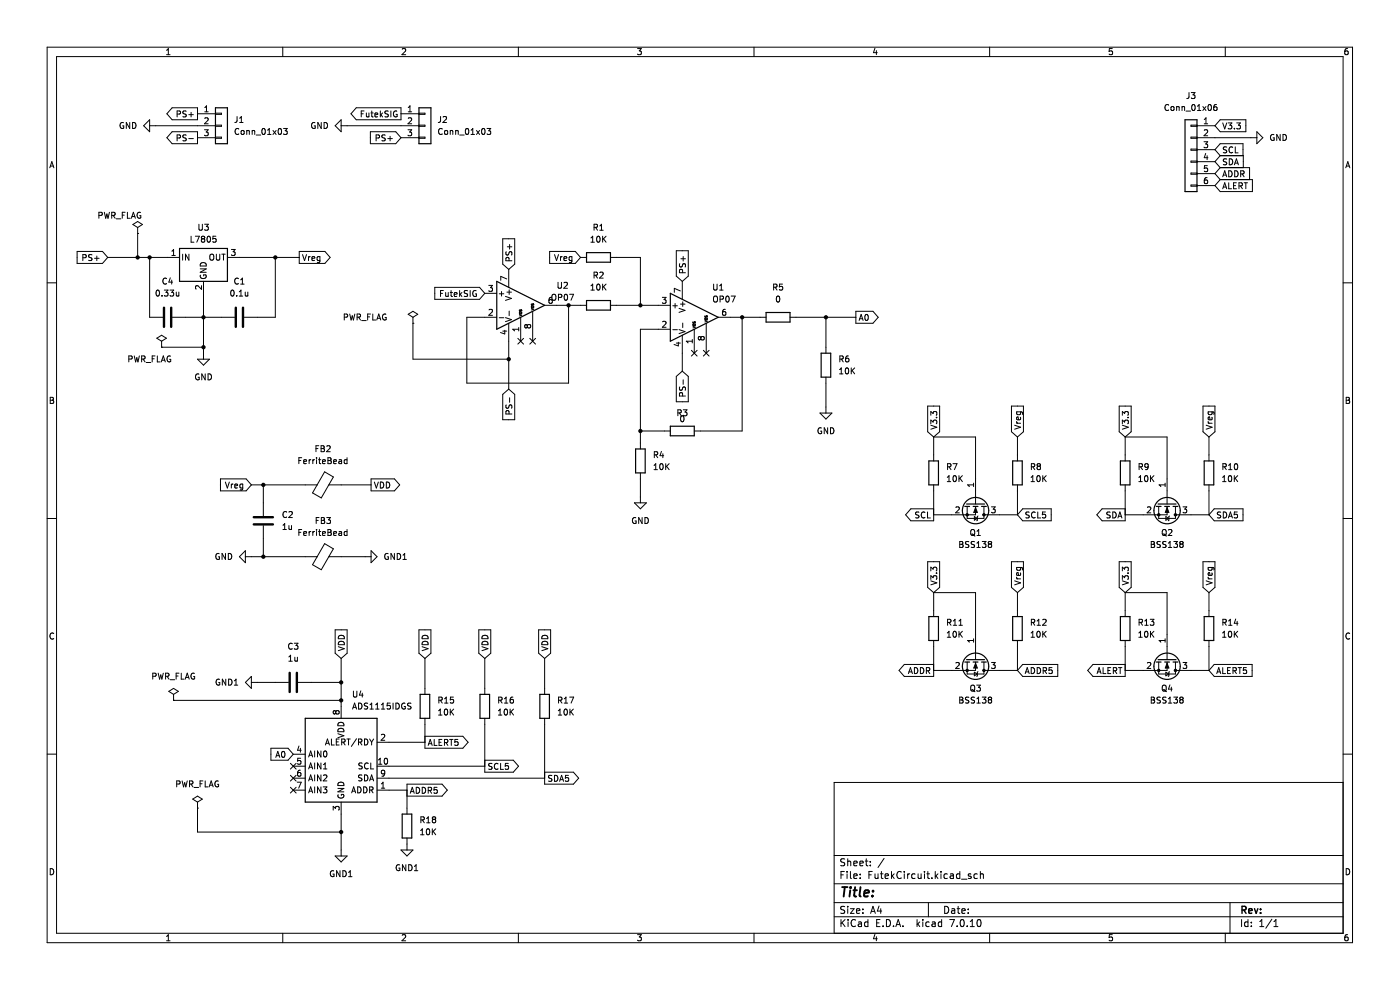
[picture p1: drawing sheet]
<svg xmlns="http://www.w3.org/2000/svg" width="297mm" height="210mm" viewBox="0 0 297 210" stroke-linecap="round" stroke-linejoin="round" font-family="sans-serif">
<g fill="none" stroke="#000" stroke-width=".21">
<path d="M10 10h276.9v190h-276.9zM12 12h272.9v186h-272.9zM35.3 11.6h.8M35.3 10.7l.4-.4v1.3M60 10v2M85.3 10.4l.5-.1 .3 .4-.8 .9h.8M110 10v2M135.2 10.3h.9l-.5 .5 .4 .1v.6l-.2 .1-.6-.1M160 10v2M185.6 10.2l-.3 1h.8M185.9 10.7v.9M209.9 10v2"/>
<path d="M236 10.3h-.7v.6h.6l.1 .6-.2 .1-.5-.1M252.2 19.6v1.1l-.4 .2M252.7 19.6h.8l-.4 .5 .4 .1v.6l-.2 .1-.6-.1M259.9 10v2M285.9 10.3l-.4 .1-.2 .2v.8l.2 .2 .5-.1-.1-.6-.4-.1-.2 .2M10.6 35.6l.4-1.3 .4 1.3M10.7 35.2h.6M26.2 26a.58 .58 0 0 0-.7 .6 .58 .58 0 0 0 .7 .5v-.4h-.2M27.5 26v1.3l-.7-1.3v1.3M28.1 26a.64 .64 0 0 1 .8 .6 .64 .64 0 0 1-.8 .7zM31.7 25.4v2.5l-1.2-1.2zM31.7 26.7h14"/>
<path d="M36.5 22.9h5.4v2.5h-5.4l-1.1-1.3zM36.5 27.9h5.4v2.6h-5.4l-1.1-1.3zM37.6 24.2l.6-.1v-.4l-.6-.2v1.3M37.6 29.3l.6-.1v-.5l-.6-.1v1.3M39.5 28.7h-.7v.4l.6 .2 .1 .3-.2 .3-.5-.1M39.5 23.6l-.7 .1v.3l.6 .3 .1 .3-.2 .2-.5-.1M40.1 29.4h.9M40.1 24.3h.9M40.5 23.8v1M41.9 29.2h3.8M41.9 24.1h3.8M43.4 27.5h.8l-.5 .5 .4 .1v.6l-.2 .1-.5-.1"/>
<path d="M43.4 23.7h.8M43.4 22.8l.4-.4v1.3M43.4 25.1l.5-.1 .3 .3-.8 1h.8M45.7 24h1.3v.3h-1.3zM45.7 26.5h1.3v.3h-1.3zM45.7 29.1h1.3v.2h-1.3zM50.3 24.7l-.1 1.1-.4 .2M50.7 27.4a.56 .56 0 0 0-.8 .5 .56 .56 0 0 0 .8 .5M50.8 26h.8M50.8 25.1l.4-.4v1.3M51.2 27.8l.2-.1 .3 .1v.7l-.5-.1zM52.3 27.8l.5-.1 .1 .8"/>
<path d="M52.3 27.7v.8M53.5 27.8l.5-.1v.8M53.5 27.7v.8M54.3 28.6h1M55.7 27.3h.2a.68 .68 0 0 1 .4 .6 .68 .68 0 0 1-.4 .6 .84 .84 0 0 1-.2-1.2zM56.8 28.5h.7M56.8 27.6l.3-.3v1.2M57.9 27.7l.7 .8M58.6 27.7l-.7 .8M59.2 27.3h.1a.68 .68 0 0 1 .4 .6 .68 .68 0 0 1-.4 .6 .84 .84 0 0 1-.1-1.2zM60.1 27.3h.8l-.4 .4 .4 .2v.5l-.2 .1-.6-.1M66.8 26a.58 .58 0 0 0-.7 .6 .58 .58 0 0 0 .8 .5v-.4h-.3"/>
<path d="M68.1 26v1.3l-.7-1.3v1.3M68.8 26a.64 .64 0 0 1 .7 .6 .64 .64 0 0 1-.7 .7zM72.4 25.4v2.5l-1.3-1.2zM72.4 26.7h16.5M75.6 22.9h9.5v2.5h-9.5l-1.1-1.3zM76.6 24.1h.5M77.2 23.5h-.6v1.3M77.7 24l.1 .7h.5M78.3 24v.8M78.6 27.9h5.4l1.1 1.3-1.1 1.3h-5.4zM78.7 24h.5M78.9 23.5v1.1l.3 .2"/>
<path d="M79.5 24.4l.6-.1v-.3h-.4l-.2 .1 .1 .6h.5M79.8 29.3l.6-.1 .1-.5-.7-.1v1.3M80.7 23.5v1.3M80.8 24.3l.4 .5M81.2 24l-.5 .4M81.7 28.7h-.6v.4l.5 .2 .1 .3-.2 .3-.5-.1M82.3 29.4h.9M82.4 23.6l-.7 .1v.3l.6 .3 .1 .3-.3 .2-.4-.1M82.8 28.9v1M82.9 23.5v1.3M84.2 23.6a.58 .58 0 0 0-.7 .6 .58 .58 0 0 0 .7 .5v-.4h-.2M85.1 29.2h3.8"/>
<path d="M85.1 24.1h3.8M86.5 27.5h.8l-.4 .5 .4 .1v.6l-.2 .1-.6-.1M86.6 23.7h.7M86.6 25.1l.5-.1 .2 .3-.8 1h.8M86.6 22.8l.4-.4v1.3M88.9 24h1.2v.3h-1.2zM88.9 26.5h1.2v.3h-1.2zM88.9 29.1h1.2v.2h-1.2zM93.5 24.7l-.1 1.1-.4 .2M93.8 27.4a.56 .56 0 0 0-.8 .5 .56 .56 0 0 0 .8 .5M94 24.8l.5-.1 .2 .4-.8 .9h.8M94.4 27.8l.2-.1 .3 .1v.7l-.5-.1z"/>
<path d="M95.5 27.8l.5-.1 .1 .8M95.5 27.7v.8M96.7 27.8l.5-.1v.8M96.7 27.7v.8M97.5 28.6h1M98.9 27.3h.1a.68 .68 0 0 1 .5 .6 .68 .68 0 0 1-.5 .6 .84 .84 0 0 1-.1-1.2zM99.9 27.6l.4-.3v1.2M99.9 28.5h.8M101.1 27.7l.6 .8M101.7 27.7l-.6 .8M102.3 27.4l.2-.1a.68 .68 0 0 1 .4 .6 .68 .68 0 0 1-.4 .6l-.3-.5zM103.3 27.3h.8l-.4 .4 .3 .2v.5l-.1 .1-.6-.1"/>
<path d="M247.9 22.3a.56 .56 0 0 0-.8 .5 .56 .56 0 0 0 .8 .5M248.5 22.7l.1-.1 .4 .1-.1 .7-.4-.1zM249.6 22.7h.5l.1 .7M249.6 22.6v.8M250.8 22.7h.4l.1 .7M250.8 22.6v.8M251.6 23.6h1M252.7 26.5h1.2v.3h-1.2zM252.7 29.1h1.2v.2h-1.2zM252.7 31.6h1.2v.3h-1.2zM252.7 34.2h1.2v.2h-1.2zM252.7 36.7h1.2v.3h-1.2z"/>
<path d="M252.7 39.2h1.2v.3h-1.2zM253 22.2h.1a.68 .68 0 0 1 .5 .6 .68 .68 0 0 1-.5 .6 .84 .84 0 0 1-.1-1.2zM253.9 26.7h3.8M253.9 29.2h12.7M253.9 39.4h3.8M253.9 31.8h3.8M253.9 34.3h3.8M253.9 36.8h3.8M254 23.4h.8M254 22.5l.4-.3v1.2M255.2 22.6l.6 .8M255.4 30.1h.8l-.4 .4 .3 .2v.5l-.1 .1-.6-.1"/>
<path d="M255.5 25.3l.3-.3v1.3M255.5 26.3h.7M255.5 27.6l.5-.1 .2 .4-.8 .9h.8M255.8 32.5l-.3 1h.8M255.8 22.6l-.6 .8M256.1 37.7h-.4l-.2 .3v.7l.2 .3 .4-.2v-.6h-.4l-.2 .2M256.1 33v.9M256.1 35.1h-.6v.6h.6v.6l-.1 .1-.5-.1M256.4 22.3l.2-.1a.68 .68 0 0 1 .4 .6 .68 .68 0 0 1-.4 .6l-.3-.4zM257.7 31.8l1.2-1.3h4.8v2.5M257.7 34.3l1.2 1.3M257.7 31.8l1.2 1.2"/>
<path d="M257.7 36.8l1.2 1.3M258.1 22.2h-.4l-.2 .3v.7l.2 .2 .4-.1v-.6h-.4l-.2 .2M258.9 25.4h5.4v2.5h-5.4l-1.2-1.2zM258.9 38.1h6.8v2.5h-6.8l-1.2-1.2M258.9 38.1l-1.2 1.3M258.9 35.6h6.2v2.5M258.9 33h4.9v2.6M258.9 33l-1.2 1.3M258.9 35.6l-1.2 1.2M259.4 26.1l.4 1.2 .4-1.2M259.4 37.5l.4-1.3 .4 1.3M259.5 39.7h.6"/>
<path d="M259.5 37.1h.6M260.2 33.8h-.6v.4l.5 .2 .1 .3-.2 .3-.5-.1M260.2 31.2l-.6 .1v.3l.5 .3 .1 .3-.2 .2h-.5M260.5 26.1h.8l-.4 .5 .4 .1v.5l-.2 .1-.6-.1M260.7 38.8v1.2h.6M260.7 36.2a.64 .64 0 0 1 .7 .7 .64 .64 0 0 1-.7 .6zM260.8 33.7a.64 .64 0 0 1 .7 .6 .64 .64 0 0 1-.7 .7zM261.5 31.3a.56 .56 0 0 0-.8 .5 .56 .56 0 0 0 .8 .5M261.7 39.4h.4M261.9 27.2v.1M261.9 35l.4-1.3 .4 1.3M261.9 36.2a.64 .64 0 0 1 .8 .7 .64 .64 0 0 1-.8 .6z"/>
<path d="M262 34.6h.6M262.1 31.2v1.2h.6M262.3 38.8h-.6v1.2h.6M262.4 26.1h.7l-.4 .5 .4 .1v.5l-.2 .1-.5-.1M262.8 39.4h.6l.1-.5-.7-.1v1.2M263.1 39.4l.5 .6M263.2 36.9l.6-.1 .1-.4-.7-.2v1.3M263.5 36.9l.4 .6M263.9 38.8h.8M264.3 38.8v1.2M266.6 27.9l1.3 1.3-1.3 1.3zM270.2 28.6a.58 .58 0 0 0-.7 .6 .58 .58 0 0 0 .8 .5v-.5h-.2"/>
<path d="M271.6 28.5v1.3l-.7-1.3v1.3M272.2 28.5a.64 .64 0 0 1 .7 .7 .64 .64 0 0 1-.7 .6zM285.5 35.6l.4-1.3 .5 1.3M285.6 35.2h.6M10 60h2M16.4 53.3h5.3l1.2 1.3-1.2 1.3h-5.3zM17.6 54.7l.6-.1v-.5l-.6-.1v1.3M19.5 54.1h-.7v.4l.6 .2 .1 .3-.2 .3-.5-.1M20.1 54.8h.9M20.5 54.3v1M21 45.7l.6-.1v-.5l-.6-.1v1.3M22.1 45l.3 1.3 .3-.9 .2 .9 .3-1.3"/>
<path d="M22.9 54.6h15.2M23.7 45.7l.6-.1 .1-.5-.7-.1v1.3M24 45.7l.4 .6M24.7 46.4h.9M25.9 45.6h.5M26.5 45h-.6v1.3M27 45v1.3h.6M27.9 46.3l.4-1.3 .4 1.3M28 45.9h.6M28.2 47.6l1-.6 1 .6-1 .7zM29.2 49.5h.1M29.2 48.3v6.3"/>
<path d="M29.8 45.1a.58 .58 0 0 0-.7 .6 .58 .58 0 0 0 .8 .5v-.4h-.3M31.7 54.6v12.7h2.8M35.3 59.1a.56 .56 0 0 0-.8 .5 .56 .56 0 0 0 .8 .5M36.1 58.9l-.3 .9h.8M36.4 59.4v.9M36.5 53.3l.3-.4v1.3M36.5 54.2h.7M38.7 53.9v1.3M40.1 53.9v1.3l-.7-1.3v1.3M40.5 50.1v1.3h.6M41.4 50.1h.9l-.6 1.3M42.2 47.6v1l.2 .2h.4l.1-.2v-1"/>
<path d="M42.5 57h1.2l-1.2 .8h1.2M42.5 55.9a.68 .68 0 0 1 .8-.2 .68 .68 0 0 1 .4 .7h-1.2zM42.5 58.4a.58 .58 0 0 0 .6 .7 .58 .58 0 0 0 .5-.8h-.4v.2M43 50.7h.2M43 50.7l-.3 .2 .1 .4 .2 .1 .3-.1 .1-.2v-.2l-.2-.2M43 50.7l-.3-.3 .3-.3h.2l.2 .2-.2 .4M43.2 59.7v16.5M43.4 47.6h.8l-.4 .5 .3 .1v.5l-.1 .1-.6-.1M44 50.2l.2-.1a.68 .68 0 0 1 .5 .6 .68 .68 0 0 1-.5 .7l-.3-.5zM44.7 54l.1-.1a.43 .43 0 0 1 .6 .4v.5a.42 .42 0 0 1-.5 .4 .42 .42 0 0 1-.4-.4zM45.8 50.1h-.6l-.1 .6h.6l.1 .6-.2 .1-.5-.1M45.9 53.9v1l.2 .3 .4-.1 .1-.2v-1"/>
<path d="M47 53.9h.8M47.4 53.9v1.3M48.2 54.6h15.3M49.1 52.9h.8l-.4 .5 .3 .1v.6l-.2 .1-.5-.1M50.6 59.1a.56 .56 0 0 0-.8 .5 .56 .56 0 0 0 .8 .5M51.1 59.4l.3-.4v1.3M58.4 54.6v12.7h-6.6M63.5 53.3h5.4l1.1 1.3-1.1 1.3h-5.4zM64.2 54l.4 1.3 .4-1.3M65.5 54.4v.9M65.8 54.4l-.3 .3M66.2 54.9l.6-.2-.1-.2-.3-.1-.2 .2v.6h.5"/>
<path d="M67.9 54.5l-.4-.1-.2 .3 .1 .5h.5M67.9 54.4v1.1l-.3 .2-.3-.1M106.7 50.6h2.5v5.4l-1.3 1.1-1.2-1.1zM107.4 53.4v.6h.4l.2-.5 .4-.1 .2 .2-.1 .5M107.5 59.2l-1.3-.6v.9M107.6 52.4h1M107.9 57.1v3.9M108 55.3l-.1-.6-.5-.1-.1 .7h1.3M108.1 51.9v.9M116.6 53.3h5.4l1.2 1.3-1.2 1.3h-5.4zM117.6 54l.5 1.3 .4-1.3M118.4 59.9v1l.2 .3 .4-.1 .1-.2v-1"/>
<path d="M118.9 54.4v.9M119.3 54.4l-.4 .3M119.6 54.9l.6-.2v-.2l-.4-.1-.2 .2 .1 .6h.5M121.3 54.5l-.3-.1-.3 .3 .1 .5h.5M121.3 54.4v1.1l-.2 .2-.3-.1M123.2 54.6h1.2M125.4 51.4h.7M125.4 50.5l.3-.4v1.3M126 58.4l.6-.1 .1-.5-.7-.1v1.3M126 48.2h.6l.1-.5-.7-.1v1.2M126.3 48.2l.5 .6M126.3 58.4l.5 .6"/>
<path d="M126.7 50.2l.2-.1a.68 .68 0 0 1 .4 .6 .68 .68 0 0 1-.4 .7l-.3-.5zM127.2 48.8h.8M127.2 47.9l.4-.3v1.2M127.2 57.8l.5-.1 .3 .4-.8 .9h.8M127.8 50.1v1.3M128 50.7l.6 .7M128.6 50.1l-.8 .7M129.5 54.6h6.4v10.2M143.5 53.2h2.5v5.4l-1.3 1.1-1.2-1.1zM144.2 55.9l.1 .7h.3l.3-.6 .3-.1 .2 .3v.4M144.4 54.9h1M144.7 59.7v3.8"/>
<path d="M144.8 57.9l-.1-.7h-.4l-.2 .7h1.3M144.9 54.4v1M259.4 40l.4-1.2 .4 1.2M284.9 60h2M27.3 76.2l.6-.1 .1-.5-.7-.1v1.3M28.5 75.5l.3 1.3 .2-.9 .3 .9 .3-1.3M30 76.2l.7-.1v-.5l-.7-.1v1.3M30.4 76.2l.4 .6M31 76.9h1M32.3 76.1h.4M32.9 75.5h-.6v1.3M33.2 61.7l.2-.2a.68 .68 0 0 1 .4 .7 .68 .68 0 0 1-.4 .6l-.3-.5z"/>
<path d="M33.3 71.7l1-.6 1 .6-1 .7zM33.4 75.5v1.3h.6M34.2 76.8l.4-1.3 .5 1.3M34.3 73.7h.1M34.3 73.7h8.9M34.3 72.4v1.3M34.3 76.4h.6M34.4 62.7v.1M34.9 61.5h.7l-.4 .5 .4 .1v.6l-.2 .1-.5-.1M36.1 61.5h.8l-.5 .5 .4 .1v.6l-.2 .1-.5-.1M36.2 75.6a.58 .58 0 0 0-.8 .5 .58 .58 0 0 0 .8 .5v-.4h-.2M36.6 67.3h13.2"/>
<path d="M37.4 62l.1 .7h.4M37.9 62v.8M41.9 76.2h2.5l-1.2 1.3zM42.2 79.4a.58 .58 0 0 0-.7 .6 .58 .58 0 0 0 .8 .5v-.5h-.3M42.8 60.6v.8l-1-.8-.3 .2 .1 .5M43.5 79.3v1.3l-.7-1.3v1.3M44.1 79.3a.64 .64 0 0 1 .8 .6 .64 .64 0 0 1-.8 .7zM49.1 61.7l.1-.2a.68 .68 0 0 1 .5 .7 .68 .68 0 0 1-.5 .6l-.3-.5zM50.2 62.7v.1M50.8 62.8h.7M50.8 61.9l.3-.4v1.3M51.1 60.3h.7"/>
<path d="M52 62l.1 .7h.5M52.6 62v.8M73 67.3l.6-.1 .1-.5-.7-.1v1.3M74.2 66.6l.3 1.3 .2-.9 .3 .9 .3-1.3M75.8 67.3l.6-.1v-.5l-.6-.1v1.3M76.1 67.3l.4 .6M76.7 68h1M78 67.2h.4M78.6 66.6h-.6v1.3M79.1 66.6v1.3h.6M79.9 67.9l.5-1.3 .4 1.3M80 67.5h.7"/>
<path d="M81.9 66.7a.58 .58 0 0 0-.8 .6 .58 .58 0 0 0 .8 .5v-.5h-.2M86.6 66.7l1-.7 1 .7-1 .6zM87.6 68.6h.1M87.6 67.3v8.9h20.3M92.2 61h9.5l1.1 1.2-1.1 1.3h-9.5zM93.5 62.2h.4M94.1 61.6h-.6v1.3M94.5 62l.1 .8h.5M95.1 62v.9M95.5 62h.5M95.7 61.6v1.1l.3 .2M96.4 62.5l.6-.1-.1-.3-.4-.1-.1 .2v.6h.5"/>
<path d="M97.5 61.6v1.3M97.6 62.4l.4 .5M98 62l-.5 .5M99.2 61.7h-.7v.4l.6 .3 .1 .3-.2 .2-.5-.1M99.7 61.6v1.3M101 61.7a.58 .58 0 0 0-.7 .6 .58 .58 0 0 0 .8 .5v-.4h-.3M102.8 62.2h2.6M103.7 60.5h.8l-.4 .5 .3 .1v.6l-.2 .1-.5-.1M103.8 65.7l.4-.1 .3 .4-.8 .9h.8M105.9 67.4h1M105.9 62.3h1M106.4 61.8v1"/>
<path d="M106.7 70.2h.8M107.1 70.1v.7l-.9-.3M107.2 67.4l1.3 .4-1.3 .4M107.2 62.9l1.3 .4-1.3 .4M107.5 62h1M107.9 68.6v13.9M108 61.5v1M108 66v1M109.9 71.8l1.2 1.2M110 69.8h-1.2l.3 .4M110 69.5v.7M110.2 66.7l.5 .2-.5 .1"/>
<path d="M110.2 65.7v.3M110.2 66.3l.4-.1 .1 .2-.4 .1zM110.2 66h.1M110.5 67.3v5.1M110.5 65.8l-.3 .2M110.5 65.7l.2 .1v.2M110.5 65.7v.1M111.1 71.8l-1.2 1.2M111.9 69.1l.2-.3h.2l.3 .3-.1 .3-.2 .2-.3-.1-.1-.2M111.9 69.1l-.3-.3-.3 .3v.2l.3 .3 .3-.3M111.9 69.1v.2M112.4 71.8l1.2 1.2"/>
<path d="M112.7 65.4l.5 .2-.5 .2M112.7 65h.5v.2h-.4zM112.7 64.5v.2M112.7 64.7h.1M112.8 64.7h.1M112.9 64.7h.1M113 66v6.4M113 64.5l-.1 .2M113 64.5h.2M113 64.5h.1M113.2 64.5h.1M113.2 64.5v.2"/>
<path d="M113.6 71.8l-1.2 1.2M115.5 64.8h8.9M117.1 63.1h-.4l-.2 .3-.1 .7 .3 .2 .4-.1v-.6h-.4l-.3 .2M117.1 62.6l.3-.2a.43 .43 0 0 1 .5 .4v.5a.42 .42 0 0 1-.4 .4 .42 .42 0 0 1-.4-.4zM118.5 63.1l.6-.1v-.5l-.6-.1v1.3M119.7 60l.4-.1 .3 .3-.8 1h.8M119.9 62.5l.1-.1a.68 .68 0 0 1 .4 .7 .68 .68 0 0 1-.4 .6 .84 .84 0 0 1-.1-1.2zM120.6 64.8v16.5h-21.6v-14h6.4M120.8 62.4h.9l-.6 1.3M125.4 61.5h.7M125.4 60.6l.3-.3v1.2M126.7 60.4l.2-.1a.68 .68 0 0 1 .4 .6 .68 .68 0 0 1-.4 .6l-.3-.4z"/>
<path d="M127.8 60.3v1.2M128 60.8l.6 .7M128.6 60.3l-.8 .7M129.5 64.8h12.7M140.5 63.1h.8l-.4 .5 .3 .1v.5l-.1 .1-.6-.1M140.6 68.3l.5-.1 .2 .3-.8 .9h.8M142.2 69.8h-6.3v25.4M142.7 69.9h1M142.7 64.9h1M143.2 64.4v.9M143.5 79.8l1.2-1.1 1.3 1.1v5.4h-2.5zM143.5 72.8h.8"/>
<path d="M143.9 72.6v.8l-.9-.3M144.1 69.9l1.2 .4-1.2 .5M144.1 65.4l1.2 .4-1.2 .5M144.3 61.7l-1.2-.5v.8M144.4 64.5h.9M144.7 71.1v7.6M144.8 64v1M144.8 68.5v1M146.7 74.3l1.2 1.2M146.9 72.4h-1.3l.4 .3M146.9 72v.7M147 69.2l.5 .2-.5 .2"/>
<path d="M147 68.9l.2 .2h.2l.1-.2M147 68.3l.1 .3M147 68.8v.1M147 68.8h.5M147.1 68.6h.1M147.3 69.8v5.1M147.4 68.3l-.3 .3M147.4 68.3h.1M147.4 68.3l.1 .3M147.5 68.8v.1M147.9 74.3l-1.2 1.2M148.7 71.6l.2-.2h.4l.1 .2-.1 .4-.1 .1-.4-.1-.1-.1"/>
<path d="M148.7 71.6l-.3-.2-.3 .2 .1 .4 .2 .1 .3-.2M148.7 71.6v.3M149.2 74.3l1.2 1.2M149.5 68l.5 .1-.5 .2M149.6 67v.3l.4-.3v.3M149.6 67.5h.4v.2l-.4 .1zM149.8 68.6v6.3M150.4 74.3l-1.2 1.2M151.4 60.3v1l.2 .2h.4l.1-.2v-1M151.4 63l.3-.2a.43 .43 0 0 1 .5 .4v.4a.42 .42 0 0 1-.4 .5 .42 .42 0 0 1-.4-.5zM152.4 67.3h10.1M152.7 61.5h.7"/>
<path d="M152.7 60.6l.3-.3v1.2M152.8 63.5l.6-.1v-.5l-.6-.1v1.3M153.9 65.6l-.4 .1-.2 .2v.7l.2 .3 .4-.1v-.6l-.4-.1-.2 .2M154.1 62.9l.2-.1a.68 .68 0 0 1 .4 .6 .68 .68 0 0 1-.4 .7l-.3-.5zM155.1 62.8h.9l-.6 1.3M157.4 67.3v24.1h-10.1M164.1 60.9h.6l.1-.5-.7-.1v1.2M164.4 60.9l.4 .6M164.8 62.9l.2-.1a.68 .68 0 0 1 .4 .6 .68 .68 0 0 1-.4 .7l-.3-.5zM166 60.3h-.6l-.1 .6 .6-.1 .1 .6-.2 .1-.5-.1M167.6 67.3h14M175.2 67.3v7.6"/>
<path d="M175.2 80v7.6M178.1 79.3h.7M178.1 78.4l.4-.4v1.3M178.2 76.2l.6-.1v-.5l-.6-.1v1.3M178.5 76.2l.4 .6M179.4 78.2l.2-.2a.68 .68 0 0 1 .5 .7 .68 .68 0 0 1-.5 .6l-.3-.5zM180 75.5l-.4 .1-.2 .2v.7l.2 .3 .4-.2v-.6h-.4l-.2 .2M180.6 78v1.3M180.8 78.6l.5 .7M181.3 78l-.7 .8M181.6 66h3.6l1.1 1.3-1.1 1.3h-3.6zM182.3 68l.4-1.3 .4 1.3"/>
<path d="M182.4 67.6h.6M183.6 66.8l.2-.1a.68 .68 0 0 1 .4 .6 .68 .68 0 0 1-.4 .7l-.3-.5zM10.7 84.3h.4l.2 .2-.2 .4 .2 .1 .1 .3-.2 .3h-.5zM10.7 84.9h.4M63.4 97.7h.4M64 97.1h-.6v1.3M64.4 97.9l.6-.1v-.2l-.4-.1-.2 .2 .1 .6h.5M65.6 97.5v.9M65.9 97.5l-.3 .2M66.4 97.5v.9M66.7 97.5l-.3 .2M67 95.1h.5"/>
<path d="M67.2 97.1v.1M67.2 97.5v.9M67.6 97.5h.5M67.6 94.5h-.6v1.3M67.8 97.1v1.1l.3 .2M68.1 94.5h.4l.3 .3-.3 .3 .3 .2v.3l-.2 .2h-.5zM68.1 95.1h.4M68.4 97.9l.6-.1v-.2l-.4-.1-.2 .2 .1 .6h.5M69.3 94.7l.5-.2 .3 .4-.8 .9h.8M69.6 97.1h.4l.2 .2-.2 .4 .2 .1 .1 .3-.2 .3h-.5zM69.6 97.7h.4M70.8 97.9l.6-.1-.1-.2-.3-.1-.2 .2v.6h.5"/>
<path d="M71.9 97.6h.5l.1 .8M72.5 97.8l-.6 .3 .1 .3 .5-.1M73.6 97.6l-.3-.1-.3 .2 .1 .6h.5M73.6 97.1v1.3M106.7 83.6l1.2-1.1 1.3 1.1v5.4h-2.5zM107.4 85.9v.6h.4l.2-.5 .4-.1 .2 .2-.1 .5M108 87.8l-.1-.6h-.5l-.1 .6h1.3M108.1 84.4v.9M135.9 91.4h6.3M138.7 99.6h.8M138.7 98.7l.4-.3v1.2M138.8 96.5l.6-.1 .1-.5-.7-.1v1.3"/>
<path d="M139.1 96.5l.4 .6M140.1 98.5l.2-.1a.68 .68 0 0 1 .4 .6 .68 .68 0 0 1-.4 .6l-.3-.5zM140.3 95.8l-.3 .9h.8M140.6 96.2v.9M141.2 98.4v1.2M141.4 98.9l.6 .7M142 98.4l-.8 .7M143.8 87.6l.6-.1 .1-.5-.7-.1v1.3M144.1 87.6l.4 .6M144.2 82.1l.1 .6h.3l.3-.5 .3-.1 .2 .2v.5M144.5 88.3l.2-.1a.68 .68 0 0 1 .4 .6 .68 .68 0 0 1-.4 .7l-.3-.5zM144.8 84l-.1-.6-.4-.1-.2 .7h1.3"/>
<path d="M144.9 80.6v.9M145 86.9h.7l-.4 .5 .4 .1v.6l-.2 .1-.5-.1M173.9 87.6h2.6l-1.3 1.3zM174.2 90.8a.58 .58 0 0 0-.7 .6 .58 .58 0 0 0 .8 .5v-.4h-.2M175.6 90.7v1.3l-.7-1.3v1.3M176.2 90.7a.64 .64 0 0 1 .7 .7 .64 .64 0 0 1-.7 .6zM196.8 86.1h2.5v5.5l-1.2 1.1-1.3-1.1zM197.5 90.2l1.2 .4-1.2 .4M197.5 88.1v-.8l.5 .4 .1-.3h.5l.1 .1-.1 .6M197.5 89.9v-.8l.5 .4 .1-.3h.5l.1 .2-.1 .5M198.1 92.7h8.9v14.2M198.1 92.7v5.1"/>
<path d="M198.6 88.6h.1M201 99h.6l.1-.5-.7-.1v1.2M201.3 99l.4 .6M202.2 98.4h.8l-.5 1.2M214.6 86.1h2.5v5.5l-1.3 1.1-1.2-1.1zM215.2 90.2l1.3 .4-1.3 .4M215.7 89.8h.8M215.7 89.4l.2 .4M215.7 87.4h1l.2 .2v.3M215.7 87.4v.3l.2 .3 .6-.2v-.4M215.8 92.7v5.1M216.5 88.5v.4l-.2 .2-.6-.1v-.5l.3-.1 .1 .7"/>
<path d="M218.8 99h.6l.1-.5-.7-.1v1.2M219.1 99l.4 .6M220.2 98.9l-.2 .2 .1 .4 .1 .1h.4l.1-.2v-.3l-.2-.2M220.2 98.9l-.2-.2 .2-.3h.3l.2 .2-.2 .3M220.2 98.9h.3M237.4 86.1h2.6v5.5l-1.3 1.1-1.3-1.1zM238.1 89.9v-.8l.5 .4 .1-.3h.5l.2 .2-.2 .5M238.1 88.1v-.8l.5 .4 .1-.3h.5l.2 .1-.2 .6M238.1 90.2l1.3 .4-1.3 .4M238.7 92.7h8.9v14.2M238.7 92.7v5.1M239.2 88.6h.2"/>
<path d="M241.7 99h.6v-.5l-.6-.1v1.2M242 99l.4 .6M243.6 98.9l-.3 .2h-.3l-.1-.6 .4-.1 .3 .2-.1 .7-.2 .3h-.3M255.2 86.1h2.5v5.5l-1.2 1.1-1.3-1.1zM255.9 90.2l1.2 .4-1.2 .4M256.3 89.8h.8M256.3 87.4h1l.3 .2-.1 .3M256.3 89.4l.2 .4M256.4 87.4l-.1 .3 .2 .3 .6-.2v-.4M256.5 92.7v5.1M257.1 88.5v.4l-.1 .2-.6-.1v-.5l.2-.1 .1 .7M259.4 99h.6l.1-.5-.7-.1v1.2"/>
<path d="M259.7 99l.5 .6M260.6 99.6h.8M260.6 98.7l.4-.3v1.2M262 98.5l.1-.1a.68 .68 0 0 1 .5 .6 .68 .68 0 0 1-.5 .6l-.3-.5zM285.6 84.3h.4l.3 .2-.3 .4 .3 .1v.3l-.2 .3h-.5zM285.6 84.9h.4M10 110h2M46.5 117.5a.58 .58 0 0 0-.7 .5 .58 .58 0 0 0 .8 .5v-.4h-.3M46.8 101.6h5.4l1.1 1.3-1.1 1.2h-5.4zM47.8 102.3l.4 1.2 .5-1.2M47.8 117.4v1.3l-.7-1.3v1.3M48.4 117.4a.64 .64 0 0 1 .8 .6 .64 .64 0 0 1-.8 .7z"/>
<path d="M49.1 102.7v.8M49.4 102.7l-.3 .2M49.8 103.1l.6-.1-.1-.3h-.3l-.2 .2 .1 .6h.4M51.5 102.7h-.4l-.2 .2 .1 .6h.5M51.5 102.7v1l-.2 .2h-.3M52.1 118.1h15.2M52.1 116.8v2.6l-1.3-1.3zM53.3 102.9h14M55.9 102.9v6.6M55.9 111.5v6.6M60 112.3h.8M60 111.4l.4-.3v1.2"/>
<path d="M60.8 108.6a.56 .56 0 0 0-.8 .5 .56 .56 0 0 0 .8 .6M61.3 111.5l.1 .8 .4-.1M61.3 108.6l.5-.1 .2 .4-.8 .9h.8M61.8 111.5v.8M63.4 112.9h.4M64 112.3h-.6v1.3M64.4 113.2l.6-.2v-.2l-.4-.1-.2 .2 .1 .6h.5M65.6 112.7v.9M65.9 112.7l-.3 .3M66.4 112.7v.9M66.7 112.7l-.3 .3M67.1 110.4h.4"/>
<path d="M67.2 112.3v.1M67.2 112.7v.9M67.6 112.7h.5M67.7 109.8h-.6v1.3M67.8 112.3v1.1l.3 .2M68.2 110.4h.4M68.2 109.8h.4l.2 .2-.2 .4 .2 .1 .1 .3-.2 .3h-.5zM68.4 113.2l.6-.2v-.2l-.4-.1-.2 .2 .1 .6h.5M68.9 115.3l1.8 1.1-2.5 4.5-1.9-1.1zM68.9 100.1l1.8 1.1-2.5 4.4-1.9-1zM69.3 109.8h.8l-.4 .5 .3 .1v.5l-.1 .2-.6-.2M69.6 112.9h.4"/>
<path d="M69.6 112.3h.4l.2 .3-.2 .3 .2 .1 .1 .3-.2 .3h-.5zM69.8 118.1h8.9M69.8 102.9h8.9M70.8 113.2l.6-.2-.1-.2-.3-.1-.2 .2v.6h.5M71.9 112.8h.5l.1 .8M72.5 113l-.6 .3 .1 .3 .5-.1M73.6 112.8l-.3-.1-.3 .3 .1 .5h.5M73.6 112.3v1.3M78.7 101.6h5l1.1 1.3-1.1 1.2h-5zM78.7 116.8l1.3 1.3-1.3 1.3zM79.4 102.3l.4 1.2 .5-1.2M80.7 102.3a.64 .64 0 0 1 .7 .6 .64 .64 0 0 1-.7 .6z"/>
<path d="M82 102.3a.64 .64 0 0 1 .7 .6 .64 .64 0 0 1-.7 .6zM82.3 117.5a.58 .58 0 0 0-.7 .5 .58 .58 0 0 0 .8 .5v-.4h-.2M83.7 117.4v1.3l-.8-1.3v1.3M84.3 117.4a.64 .64 0 0 1 .7 .6 .64 .64 0 0 1-.7 .7zM85.5 118.7h.7M85.5 117.8l.3-.4v1.3M134.6 106.7h2.5l-1.2 1.2zM134.9 109.8a.58 .58 0 0 0-.7 .6 .58 .58 0 0 0 .7 .5v-.4h-.2M135.9 100.3v6.4M136.2 109.8v1.3l-.7-1.3v1.3M136.8 109.8a.64 .64 0 0 1 .8 .6 .64 .64 0 0 1-.8 .7zM195 108.7h-.7v.4l.5 .2 .2 .3-.3 .3-.5-.1"/>
<path d="M196.2 108.7a.56 .56 0 0 0-.8 .5 .56 .56 0 0 0 .8 .6M196.8 108.6v1.3h.6M196.8 119.2h2.5v5.4l-1.2 1.1-1.3-1.1zM198.1 102.9v7.6h-4.9l-1.1-1.3 1.1-1.3h4.9M201 102.2h.7M201 101.3l.3-.4v1.3M202.3 101l.2-.1a.68 .68 0 0 1 .4 .6 .68 .68 0 0 1-.4 .7l-.3-.5zM202.8 107.6l.5-.1 .2 .4-.8 .9h.8M203.4 100.9v1.3M203.6 114.9h.4l.3 .2-.3 .4 .3 .1v.3l-.2 .2h-.5zM203.6 115.5h.4M203.6 101.4l.6 .8"/>
<path d="M204.2 100.9l-.8 .7M205.2 107.4v2.6h3.5v-2.6M205.5 114.9l-.6 .1v.3l.5 .3 .1 .3-.2 .2h-.5M206 112.5l.2-.2a.43 .43 0 0 1 .6 .4v.5a.42 .42 0 0 1-.4 .4 .42 .42 0 0 1-.5-.4zM206.2 113.3l.6 .4M206.5 102.9h-1.2l.3 .3M206.5 102.5v.7M206.7 109.6l.6 .4-.6 .3zM206.7 114.9l-.6 .1v.3l.5 .3 .1 .3-.2 .2h-.5M207 107.4v1.8h-8.9M207 107.7l.3 1h-.7zM207.2 115.2l.4-.3v1.2"/>
<path d="M207.2 116.1h.8M207.3 113.6h.7M207.3 112.7l.3-.4v1.3M207.5 109.5l-.3 1M208.4 114.9h.8l-.5 .4 .4 .2v.5l-.2 .1-.5-.1M208.7 109.2h7.1M209.9 115.4l-.3 .2 .1 .4 .2 .1h.4l.1-.2v-.3l-.3-.2M209.9 115.4l-.3-.2 .3-.3h.2l.3 .2-.3 .3M209.9 115.4h.2M210.3 107.5h.8l-.4 .5 .4 .1v.6l-.2 .1-.6-.1M214.6 119.2h2.5v5.4l-1.3 1.1-1.2-1.1zM215.8 102.9v6.3"/>
<path d="M217 107.9h6v2.6h-6l-1.2-1.3zM218.3 108.7h-.6v.4l.5 .2 .1 .3-.2 .3-.5-.1M218.7 102.2h.8M218.7 101.3l.4-.4v1.3M219.6 108.7a.56 .56 0 0 0-.8 .5 .56 .56 0 0 0 .8 .6M220.1 101l.1-.1a.68 .68 0 0 1 .5 .6 .68 .68 0 0 1-.5 .7l-.3-.5zM220.2 108.6v1.3h.6M221.2 100.9v1.3M221.4 101.4l.5 .8M221.8 108.6h-.6l-.1 .6 .6-.1 .1 .7-.2 .1-.5-.1M221.9 100.9l-.7 .7M235.5 108.7h-.6v.4l.5 .2 .1 .3-.2 .3-.5-.1"/>
<path d="M236.1 108.6a.64 .64 0 0 1 .7 .6 .64 .64 0 0 1-.7 .7zM237.2 109.9l.4-1.3 .4 1.3M237.3 109.5h.6M237.4 119.2h2.6v5.4l-1.3 1.1-1.3-1.1zM238.7 102.9v7.6h-4.9l-1.1-1.3 1.1-1.3h4.9M241.6 102.2h.7M241.6 101.3l.4-.4v1.3M242.9 101l.2-.1a.68 .68 0 0 1 .4 .6 .68 .68 0 0 1-.4 .7l-.3-.5zM243.4 107.6l.5-.1 .2 .4-.7 .9h.7M244.1 100.9v1.3M244.2 114.9h.5l.2 .2-.2 .4 .2 .1 .1 .3-.3 .2h-.5zM244.2 115.5h.5"/>
<path d="M244.3 101.4l.5 .8M244.8 100.9l-.7 .7M245.8 107.4v2.6h3.6v-2.6M246.2 114.9l-.7 .1v.3l.5 .3 .2 .3-.3 .2h-.5M246.7 112.4l.2-.1a.43 .43 0 0 1 .5 .4v.5a.42 .42 0 0 1-.4 .4 .42 .42 0 0 1-.4-.4zM246.8 113.3l.7 .4M247.2 102.9h-1.3l.4 .3M247.2 102.5v.7M247.3 109.6l.7 .4-.7 .3zM247.4 114.9l-.7 .1v.3l.6 .3 .1 .3-.3 .2h-.5M247.6 107.4v1.8h-8.9M247.6 107.7l.4 1h-.8z"/>
<path d="M247.9 116.1h.7M247.9 115.2l.3-.3v1.2M247.9 112.4l.5-.1 .2 .4-.8 .9h.8M248.1 109.5l-.3 1M249 114.9h.8l-.4 .4 .3 .2v.5l-.1 .1-.6-.1M249.4 109.2h7.1M250.5 115.4l-.2 .2v.4l.2 .1h.4l.1-.2v-.3l-.2-.2M250.5 115.4l-.2-.2 .2-.3h.3l.2 .2-.2 .3M250.5 115.4h.3M251 107.5h.8l-.5 .5 .4 .1v.6l-.2 .1-.5-.1M255.2 119.2h2.5v5.4l-1.2 1.1-1.3-1.1zM256.5 102.9v6.3"/>
<path d="M257.6 107.9h6.1v2.6h-6.1l-1.1-1.3zM259 108.7h-.7v.4l.5 .2 .2 .3-.3 .3-.5-.1M259.4 101.3l.3-.4v1.3M259.4 102.2h.7M259.5 108.6a.64 .64 0 0 1 .7 .6 .64 .64 0 0 1-.7 .7zM260.6 109.9l.4-1.3 .4 1.3M260.7 101l.2-.1a.68 .68 0 0 1 .4 .6 .68 .68 0 0 1-.4 .7l-.3-.5zM260.7 109.5h.6M261.8 100.9v1.3M262 101.4l.6 .8M262.5 108.6h-.6l-.1 .6 .6-.1 .1 .7-.2 .1-.5-.1M262.6 100.9l-.8 .7"/>
<path d="M284.9 110h2M11.4 134.4a.58 .58 0 0 0-.8 .5 .58 .58 0 0 0 .8 .5M61.3 139.3l.3-.3v1.3M62 136.6a.56 .56 0 0 0-.8 .5 .56 .56 0 0 0 .8 .5M62.4 136.4h.8l-.4 .5 .4 .1v.6l-.2 .1-.6-.1M62.5 139.4l.1 .8 .5-.1M63.1 139.4v.9M71.1 133.6h2.5v5l-1.2 1.1-1.3-1.1zM71.8 137.2l1.2 .4-1.2 .4M71.8 136.3a.68 .68 0 0 1 .8-.2 .68 .68 0 0 1 .4 .7h-1.2zM71.8 135a.68 .68 0 0 1 .8-.2 .68 .68 0 0 1 .4 .7h-1.2zM72.4 139.7v12.7"/>
<path d="M88.9 133.6h2.5v5l-1.3 1.1-1.2-1.1zM89.5 137.2l1.3 .4-1.3 .4M89.6 136.3a.68 .68 0 0 1 .8-.2 .68 .68 0 0 1 .4 .7h-1.3zM89.7 134.9a.66 .66 0 0 1 .8-.1 .66 .66 0 0 1 .3 .7h-1.3zM90.1 139.7v7.6M101.6 133.6h2.5v5l-1.3 1.1-1.2-1.1zM102.2 137.2l1.3 .4-1.3 .4M102.3 136.3a.68 .68 0 0 1 .8-.2 .68 .68 0 0 1 .4 .7h-1.3zM102.3 135a.68 .68 0 0 1 .8-.2 .68 .68 0 0 1 .4 .7h-1.3zM102.8 139.7v7.6M114.3 133.6h2.5v5l-1.3 1.1-1.2-1.1zM114.9 137.2l1.3 .4-1.3 .4"/>
<path d="M115 136.3a.68 .68 0 0 1 .8-.2 .68 .68 0 0 1 .4 .7h-1.3zM115 135a.68 .68 0 0 1 .8-.2 .68 .68 0 0 1 .4 .7h-1.3zM115.5 139.7v7.6M197.5 121.1v-.8l.5 .4 .1-.3h.5l.1 .2-.1 .5M197.5 122.9v-.8l.5 .4 .1-.3h.5l.1 .2-.1 .5M197.5 123.2l1.2 .4-1.2 .5M198.1 125.7h8.9v14.2M198.1 125.7v5.1M198.1 135.9v7.6h-6.3l-1.1-1.3 1.1-1.3h6.3M198.6 121.6h.1M201 134.3l.3-.4v1.3M201 135.2h.7"/>
<path d="M201 132h.6l.1-.5-.7-.1v1.2M201.3 132l.4 .6M202.2 132.6h.8M202.2 131.7l.4-.3v1.2M202.3 134l.2-.1a.68 .68 0 0 1 .4 .6 .68 .68 0 0 1-.4 .7l-.3-.5zM203.4 133.9v1.3M203.4 132.6h.8M203.4 131.7l.4-.3v1.2M203.6 134.4l.6 .8M204.2 133.9l-.8 .7M206.5 135.9h-1.2l.3 .3M206.5 135.5v.7"/>
<path d="M215.2 123.2l1.3 .4-1.3 .5M215.7 122.4l.2 .4M215.7 120.4h1l.2 .2v.3M215.7 122.8h.8M215.7 120.4v.3l.2 .3 .6-.1v-.5M215.8 125.7v5.1M215.8 135.9v6.3M216.5 121.5v.4l-.2 .2-.6-.1v-.5h.3l.1 .6M218.7 135.2h.8M218.7 134.3l.4-.4v1.3M218.8 132h.6l.1-.5-.7-.1v1.2M219.1 132l.4 .6"/>
<path d="M220 132.6h.7M220 131.7l.4-.3v1.2M220.1 134l.1-.1a.68 .68 0 0 1 .5 .6 .68 .68 0 0 1-.5 .7 .84 .84 0 0 1-.1-1.2zM221.2 133.9v1.3M221.2 131.5l.5-.1 .2 .3-.7 .9h.7M221.4 134.4l.5 .8M221.9 133.9l-.7 .7M238.1 122.9v-.8l.5 .4 .1-.3h.5l.2 .2-.2 .5M238.1 121.1v-.8l.5 .4 .1-.3h.5l.2 .2-.2 .5M238.1 123.2l1.3 .4-1.3 .5M238.7 125.7h8.9v14.2M238.7 125.7v5.1"/>
<path d="M238.7 135.9v7.6h-6.8l-1.1-1.3 1.1-1.3h6.8M239.2 121.6h.2M241.6 135.2h.7M241.6 134.3l.4-.4v1.3M241.7 132h.6v-.5l-.6-.1v1.2M242 132l.4 .6M242.9 131.7l.3-.3v1.2M242.9 132.6h.7M242.9 134l.2-.1a.68 .68 0 0 1 .4 .6 .68 .68 0 0 1-.4 .7l-.3-.5zM244 131.4h.8l-.4 .4 .3 .2v.5l-.1 .1-.6-.1M244.1 133.9v1.3M244.3 134.4l.5 .8"/>
<path d="M244.8 133.9l-.7 .7M247.2 135.9h-1.3l.4 .3M247.2 135.5v.7M255.9 123.2l1.2 .4-1.2 .5M256.3 122.8h.8M256.3 120.4h1l.3 .2-.1 .3M256.3 122.4l.2 .4M256.4 120.4l-.1 .3 .2 .3 .6-.1v-.5M256.5 125.7v5.1M256.5 135.9v6.3M257.1 121.5v.4l-.1 .2-.6-.1v-.5h.2l.1 .6M259.4 135.2h.7"/>
<path d="M259.4 134.3l.3-.4v1.3M259.4 132h.6l.1-.5-.7-.1v1.2M259.7 132l.5 .6M260.6 132.6h.8M260.6 131.7l.4-.3v1.2M260.7 134l.2-.1a.68 .68 0 0 1 .4 .6 .68 .68 0 0 1-.4 .7l-.3-.5zM261.8 133.9v1.3M262 134.4l.6 .8M262.1 131.3l-.3 .9h.8M262.4 131.8v.8M262.6 133.9l-.8 .7M286.3 134.4a.58 .58 0 0 0-.8 .5 .58 .58 0 0 0 .8 .5"/>
<path d="M10 160h2M32.4 143.5l.6-.1 .1-.5-.7-.1v1.3M33.6 142.8l.3 1.3 .2-.9 .2 .9 .3-1.3M35.1 143.5l.6-.1 .1-.5-.7-.1v1.3M35.4 143.5l.5 .6M35.8 146.7l1-.7 1 .7-1 .6zM36.1 144.2h1M36.8 148.6h.1M36.8 148.6h35.6M36.8 147.3v1.3M37.4 143.4h.4M38 142.8h-.6v1.3"/>
<path d="M38.5 142.8v1.3h.6M39.3 144.1l.4-1.3 .4 1.3M39.4 143.7h.6M41.2 142.9a.58 .58 0 0 0-.7 .5 .58 .58 0 0 0 .8 .5v-.4h-.2M46.6 144.1a.58 .58 0 0 0-.8 .6 .58 .58 0 0 0 .8 .5v-.4h-.2M47.9 144.1v1.2l-.7-1.2v1.2M48.5 144.1a.64 .64 0 0 1 .7 .6 .64 .64 0 0 1-.7 .6zM49.7 144.4l.4-.3v1.2M49.7 145.3h.7M52.1 144.8l1.2-1.3v2.5zM53.3 144.8h7.9M57.5 158.7h3.6l1.1 1.3-1.1 1.3h-3.6z"/>
<path d="M59.8 159.5l.2-.1a.68 .68 0 0 1 .5 .6 .68 .68 0 0 1-.5 .7l-.3-.5zM61.3 140.3h.7M62.2 160h2.6M63.2 144.8h9.2M63.4 158.2l-.3 .9h.8M63.7 158.7v.9M66.8 159.3v1.3M68.1 159.3v1.3l-.7-1.3v1.3M68.7 159.4l.2-.1a.68 .68 0 0 1 .5 .6 .68 .68 0 0 1-.5 .7l-.3-.5zM69 158l.5-1.2 .4 1.2M69.2 157.7h.6M70.3 156.8v1.2h.6"/>
<path d="M71.2 151l-.2-.3-.3 .3v.3l.2 .2 .3-.3M71.2 151l.3-.3 .3 .1 .2 .2-.1 .3-.2 .2-.4-.1-.1-.2M71.2 151v.2M71.3 157.4h.5M71.7 155.6l1.3 .5-1.3 .4M71.7 153.5a.68 .68 0 0 1 .8-.2 .68 .68 0 0 1 .5 .6h-1.3zM71.7 154.7a.68 .68 0 0 1 .8-.2 .68 .68 0 0 1 .5 .7h-1.3zM71.9 156.8h-.6v1.2h.6M72.5 157.4h.6l.1-.5-.7-.1v1.2M72.8 157.4l.4 .6M73.6 156.8h.7M73.9 156.8v1.2"/>
<path d="M74.8 150.4l.4-1.3 .4 1.3M74.9 150h.6M75 146.6v1l.2 .3 .4-.1 .1-.2v-1M75.6 156.7l-1.1 1.6M76.1 157.4h.6v-.5l-.6-.1v1.2M76.1 149.1a.64 .64 0 0 1 .7 .7 .64 .64 0 0 1-.7 .6zM76.4 157.4l.4 .6M76.6 146.5l-.4 .9h.8M76.9 147v.9M77.3 156.8a.64 .64 0 0 1 .8 .6 .64 .64 0 0 1-.8 .6zM78 149.2l-.7 .1v.3l.6 .3 .1 .3-.2 .2h-.5M78.4 156.8l.4 .6"/>
<path d="M78.5 149.5l.3-.4v1.3M78.5 150.4h.7M78.8 157.4v.6M79.3 156.8l-.5 .6M79.7 149.5l.4-.4v1.3M79.7 150.4h.7M80 157.4h10.1M80.9 155.9l.5-.1 .2 .3-.8 .9h.8M80.9 149.5l.4-.4v1.3M80.9 150.4h.7M82.8 149.1h-.6l-.1 .6h.6l.1 .6-.2 .1-.5-.1M83.4 149.1v1.3"/>
<path d="M84 149.1a.64 .64 0 0 1 .7 .7 .64 .64 0 0 1-.7 .6zM85.9 149.2a.58 .58 0 0 0-.7 .6 .58 .58 0 0 0 .8 .5v-.4h-.3M87.2 149.2l-.7 .1v.3l.6 .3 .1 .3-.3 .2h-.4M90.1 152.4v6.3h8.1l1.1-1.3-1.1-1.2h-8.1M90.8 158.1l.5-1.2 .4 1.2M91 157.8h.6M92.1 156.9v1.2h.6M93 151.7h.8M93 150.8l.4-.4v1.3M93.1 148.5h.6l.1-.5-.7-.1v1.2M93.1 157.5h.5M93.4 148.5l.4 .6"/>
<path d="M93.7 156.9h-.6v1.2h.6M94.3 157.5h.6l.1-.5-.7-.1v1.2M94.3 148.2l.4-.3v1.2M94.3 149.1h.7M94.4 150.5l.2-.1a.68 .68 0 0 1 .4 .6 .68 .68 0 0 1-.4 .7l-.4-.5zM94.6 157.5l.4 .6M95.4 156.9h.7M95.5 150.4v1.3M95.7 151l.5 .7M95.7 156.9v1.2M96.2 147.9h-.6l-.1 .6 .6-.1 .1 .6-.2 .1-.5-.1M96.2 150.4l-.7 .7"/>
<path d="M97.1 156.9h-.6v.6l.6-.1v.6l-.1 .1-.5-.1M102.8 152.4v11.4h6.1l1.1-1.3-1.1-1.2h-6.1M105.7 150.8l.4-.4v1.3M105.7 151.7h.8M105.8 148.5h.6l.1-.5-.7-.1v1.2M106.1 148.5l.4 .6M107 148.2l.4-.3v1.2M107 149.1h.7M107.1 150.5l.1-.1a.68 .68 0 0 1 .5 .6 .68 .68 0 0 1-.5 .7l-.3-.5zM108.2 150.4v1.3M108.4 151l.5 .7M108.8 147.9h-.3l-.2 .3-.1 .7 .3 .2 .4-.1-.1-.6h-.3l-.3 .2"/>
<path d="M108.9 150.4l-.7 .7M115.5 152.4v13.9h6.2l1.1-1.2-1.1-1.3h-6.2M118.4 151.7h.8M118.4 150.8l.4-.4v1.3M118.5 148.5h.6l.1-.5-.7-.1v1.2M118.8 148.5l.4 .6M119.7 149.1h.7M119.7 148.2l.4-.3v1.2M119.8 150.5l.1-.1a.68 .68 0 0 1 .5 .6 .68 .68 0 0 1-.5 .7l-.3-.5zM120.9 147.9h.8l-.5 1.2M120.9 150.4v1.3M121.1 151l.5 .7"/>
<path d="M121.6 150.4l-.7 .7M192.7 142.9l.4-1.3 .5 1.3M192.8 142.5h.6M194 141.6a.64 .64 0 0 1 .7 .6 .64 .64 0 0 1-.7 .7zM195.3 141.6a.64 .64 0 0 1 .7 .6 .64 .64 0 0 1-.7 .7zM196.5 142.3l.6-.1 .1-.5-.7-.1v1.3M196.8 142.3l.5 .6M202.8 140.6l.5-.1 .2 .4-.8 .9h.8M203.6 147.9h.4l.3 .2-.3 .4 .3 .1v.3l-.2 .2h-.5zM203.6 148.5h.4M205.2 140.4v2.6h3.5v-2.6M205.5 147.9l-.6 .1v.4l.5 .2 .1 .3-.2 .2h-.5"/>
<path d="M206 145.5l.2-.2a.43 .43 0 0 1 .6 .5v.4a.42 .42 0 0 1-.4 .4 .42 .42 0 0 1-.5-.4zM206.2 146.3l.6 .4M206.7 142.6l.6 .4-.6 .4zM206.7 147.9l-.6 .1v.4l.5 .2 .1 .3-.2 .2h-.5M207 140.4v1.8h-8.9M207 140.7l.3 1h-.7zM207.2 145.3h.8l-.4 .5 .3 .1v.6l-.2 .1-.5-.1M207.2 149.1h.8M207.2 148.2l.4-.3v1.2M207.5 142.5l-.3 1M208.4 147.9h.8l-.5 .5 .4 .1v.5l-.2 .1-.5-.1M208.7 142.2h7.1"/>
<path d="M209.9 148.4l-.3-.2 .3-.3h.2l.3 .2-.3 .3M209.9 148.4l-.3 .3 .1 .3 .2 .1h.4l.1-.2v-.2l-.3-.3M209.9 148.4h.2M210.3 140.5h.8l-.4 .5 .4 .1v.6l-.2 .1-.6-.1M217 140.9h7.4v2.6h-7.4l-1.2-1.3zM217.5 142.9l.4-1.3 .4 1.3M217.6 142.5h.6M218.8 141.6a.64 .64 0 0 1 .7 .6 .64 .64 0 0 1-.7 .7zM220 141.6a.64 .64 0 0 1 .8 .6 .64 .64 0 0 1-.8 .7zM221.3 142.3l.6-.1 .1-.5-.7-.1v1.3M221.6 142.3l.4 .6M223.2 141.6h-.6l-.1 .6h.6l.1 .6-.2 .1-.5-.1"/>
<path d="M232.7 142.9l.5-1.3 .4 1.3M232.9 142.5h.6M234 141.6v1.3h.6M235 142.2h.5M235.6 141.6h-.6v1.3h.6M236.2 142.3l.6-.1 .1-.5-.7-.1v1.3M236.5 142.3l.4 .6M237.3 141.6h.7M237.6 141.6v1.3M243.4 140.6l.5-.1 .2 .4-.7 .9h.7M244.2 147.9h.5l.2 .2-.2 .4 .2 .1 .1 .3-.3 .2h-.5zM244.2 148.5h.5"/>
<path d="M245.8 140.4v2.6h3.6v-2.6M246.2 147.9l-.7 .1v.4l.5 .2 .2 .3-.3 .2h-.5M246.7 145.4l.2-.1a.43 .43 0 0 1 .5 .5v.4a.42 .42 0 0 1-.4 .4 .42 .42 0 0 1-.4-.4zM246.8 146.3l.7 .4M247.3 142.6l.7 .4-.7 .4zM247.4 147.9l-.7 .1v.4l.6 .2 .1 .3-.3 .2h-.5M247.6 140.4v1.8h-8.9M247.6 140.7l.4 1h-.8zM247.9 149.1h.7M247.9 148.2l.3-.3v1.2M248.1 142.5l-.3 1M248.2 145.3l-.3 .9h.8"/>
<path d="M248.5 145.8v.8M249 147.9h.8l-.4 .5 .3 .1v.5l-.1 .1-.6-.1M249.4 142.2h7.1M250.5 148.4l-.2-.2 .2-.3h.3l.2 .2-.2 .3M250.5 148.4l-.2 .3v.3l.2 .1h.4l.1-.2v-.2l-.2-.3M250.5 148.4h.3M251 140.5h.8l-.5 .5 .4 .1v.6l-.2 .1-.5-.1M257.6 140.9h8v2.6h-8l-1.1-1.3zM258.1 142.9l.4-1.3 .5 1.3M258.2 142.5h.6M259.4 141.6v1.3h.6M260.4 142.2h.4"/>
<path d="M261 141.6h-.6v1.3h.6M261.6 142.3l.6-.1v-.5l-.6-.1v1.3M261.9 142.3l.4 .6M262.7 141.6h.7M263 141.6v1.3M264.4 141.6h-.6l-.1 .6h.7v.6l-.2 .1-.5-.1M284.9 160h2M37.5 166.3h.6l.1-.5-.7-.2v1.3M38.6 165.6l.3 1.3 .3-.9 .2 .9 .3-1.3M40.2 166.3h.6l.1-.5-.7-.2v1.3M40.5 166.3l.4 .6M40.9 169.5l1-.6 1 .6-1 .6z"/>
<path d="M41.2 167h.9M41.9 171.4h.1M41.9 170.1v6.4h30.5M42.4 166.3h.5M43 165.6h-.6v1.3M43.5 165.6v1.3h.6M44.4 166.9l.4-1.3 .4 1.3M44.5 166.6h.6M46.3 165.7a.58 .58 0 0 0-.7 .6 .58 .58 0 0 0 .8 .5v-.4h-.3M58.5 160.7l.4-1.3 .5 1.3M58.6 160.3h.6M61.6 161.9l1.2 1.2"/>
<path d="M61.6 164.5l1.2 1.2M61.6 167l1.2 1.2M62.2 167.6h2.6M62.2 165.1h2.6M62.2 162.5h2.6M62.8 161.9l-1.2 1.2M62.8 164.5l-1.2 1.2M62.8 167l-1.2 1.2M63.1 165.9h.8l-.5 1.3M63.7 163.4h-.3l-.2 .3-.1 .7 .3 .3 .4-.2-.1-.6h-.3l-.3 .2M63.8 160.8h-.6l-.1 .6h.6l.1 .6-.2 .1-.5-.1M65.5 160.6l.4-1.3 .4 1.3"/>
<path d="M65.5 163.1l.4-1.3 .4 1.3M65.5 165.6l.4-1.2 .4 1.2M65.5 168.2l.4-1.3 .4 1.3M65.6 167.8h.6M65.6 160.2h.6M65.6 162.7h.6M65.6 165.3h.6M66.8 161.8v1.3M66.8 164.4v1.2M66.8 166.9v1.3M68.1 161.8v1.3l-.7-1.3v1.3M68.1 164.4v1.2l-.7-1.2v1.2"/>
<path d="M68.1 166.9v1.3l-.7-1.3v1.3M68.6 166.9h.8l-.5 .5 .4 .1v.6l-.2 .1-.5-.1M68.6 162.2l.4-.4v1.3M68.6 164.5l.5-.1 .3 .3-.8 .9h.8M68.6 163.1h.8M70.7 171.8v-.7l.5 .4 .1-.4h.5l.2 .2-.2 .5M71.7 167.2h1.3l-1.3 .8h1.3M71.7 168.6a.58 .58 0 0 0 .6 .7 .58 .58 0 0 0 .5-.8h-.4v.3M71.7 166.2a.68 .68 0 0 1 .8-.3 .68 .68 0 0 1 .5 .7h-1.3zM72.4 170.1v11.5M74.6 168.2l.4-1.3 .5 1.3M74.7 167.8h.6"/>
<path d="M75.9 166.9a.64 .64 0 0 1 .7 .7 .64 .64 0 0 1-.7 .6zM76.8 164.4l-.7 .1v.4l.6 .2 .1 .3-.3 .2h-.4M76.8 161.9l-.6 .1v.3l.5 .3 .1 .3-.2 .2-.5-.1M77.1 166.9a.64 .64 0 0 1 .8 .7 .64 .64 0 0 1-.8 .6zM77.3 164.4a.64 .64 0 0 1 .8 .6 .64 .64 0 0 1-.8 .6zM78.1 162a.56 .56 0 0 0-.8 .5 .56 .56 0 0 0 .8 .5M78.4 167.6l.6-.1 .1-.5-.7-.1v1.3M78.4 165.6l.4-1.2 .5 1.2M78.5 165.3h.6M78.7 161.8v1.3h.6M78.7 167.6l.4 .6M80 167.6h6.3"/>
<path d="M80 165.1h35.5M80 162.5h22.8M80.3 161.2l.4-.4v1.3M80.3 162.1h.7M80.9 167.2h.7M80.9 166.3l.4-.4v1.3M81.6 161l.2-.2a.68 .68 0 0 1 .4 .7 .68 .68 0 0 1-.4 .6l-.3-.5zM81.6 163.9l-.2 .3-.4-.1v-.6l.4-.1 .2 .2v.7l-.2 .3-.4 .1M86.3 168.9h7.5l1.1-1.3-1.1-1.3h-7.5v6.4M86.3 177.8v2.5M87 168.3l.5-1.3 .4 1.3M87.2 167.9h.6"/>
<path d="M88.3 167a.64 .64 0 0 1 .7 .6 .64 .64 0 0 1-.7 .7zM89.2 176.2l.4-.4v1.3M89.2 177.1h.8M89.3 173.9h.6l.1-.5-.7-.1v1.2M89.6 167a.64 .64 0 0 1 .7 .6 .64 .64 0 0 1-.7 .7zM89.6 173.9l.4 .6M90.5 173.6l.4-.3v1.2M90.5 174.5h.7M90.6 175.9l.1-.1a.68 .68 0 0 1 .5 .6 .68 .68 0 0 1-.5 .7l-.3-.5zM90.8 167.7l.6-.1 .1-.5-.7-.1v1.3M91.1 167.7l.5 .6M91.7 175.8v1.3"/>
<path d="M91.9 176.3l.5 .8M92 173.8l-.3-.2 .3-.3h.2l.2 .2-.2 .3M92 173.8l-.3 .3 .1 .3 .2 .1h.3l.1-.2v-.2l-.2-.3M92 173.8h.2M92.4 175.8l-.7 .7M92.7 167h-.6v.6h.6v.6l-.2 .1-.4-.1M104.4 162h-.7v.4l.6 .3 .1 .3-.3 .2-.4-.1M105.7 162a.56 .56 0 0 0-.8 .6 .56 .56 0 0 0 .8 .5M106.2 161.9v1.3h.6M107.8 161.9h-.6v.6h.6v.6l-.1 .1-.5-.1M117.1 164.5l-.7 .1v.4l.6 .2 .1 .3-.3 .2h-.4M117.6 164.5a.64 .64 0 0 1 .8 .6 .64 .64 0 0 1-.8 .6z"/>
<path d="M118.7 165.7l.4-1.2 .5 1.2M118.8 165.4h.6M120.6 164.5h-.6l-.1 .6 .6-.1 .1 .6-.2 .1-.5-.1M284.9 166h-107.9v32M10.7 184.3a.66 .66 0 0 1 .7 .6 .66 .66 0 0 1-.7 .7zM35.3 198.6l.4-.3v1.3M35.3 199.6h.8M60 198v2M70.8 184.8a.58 .58 0 0 0-.7 .5 .58 .58 0 0 0 .8 .5v-.4h-.3M71.1 181.6h2.5l-1.2 1.2zM72.1 184.7v1.3l-.7-1.3v1.3M72.7 184.7a.64 .64 0 0 1 .8 .6 .64 .64 0 0 1-.8 .7z"/>
<path d="M73.9 185.1l.4-.4v1.3M73.9 186h.8M84.8 183.5a.58 .58 0 0 0-.8 .6 .58 .58 0 0 0 .8 .5v-.5h-.2M85.1 180.3h2.5l-1.3 1.3zM85.3 198.4l.5-.1 .3 .3-.8 1h.8M86.1 183.4v1.3l-.7-1.3v1.3M86.7 183.4a.64 .64 0 0 1 .7 .7 .64 .64 0 0 1-.7 .6zM87.9 184.7h.7M87.9 183.8l.4-.4v1.3M110 198v2M135.2 198.3h.9l-.5 .5 .4 .1v.5l-.2 .2-.6-.2M160 198v2"/>
<path d="M177 194.5h107.9M177 191.5h107.9M177 187.5h107.9M177 181.5h107.9M178.4 185.6h.5M178.4 195.1v1.5M178.6 195.7l.7 .9M179.1 184.9h-.7v1.5M179.2 192.3h-.6l-.2 .1v.4l.7 .3 .1 .4-.3 .3-.6-.1M179.2 182.2h-.6l-.2 .1v.4l.7 .3 .1 .4-.3 .3-.6-.1M179.3 195.1l-.9 .8M179.7 184.9v.1"/>
<path d="M179.7 185.4v1M179.8 182.2v1.5M179.8 192.3v.1M179.8 192.8v1M179.8 182.8l.3-.1h.3l.1 1M179.9 195.1v.1M179.9 195.6v1M180.4 192.8h.8l-.8 1h.8M180.4 184.9v1.2l.2 .3M181.1 185.9l.7-.2v-.3h-.5l-.2 .2 .1 .7h.6M181.1 183.2l.7-.2v-.3h-.5l-.2 .2 .1 .7h.6M181.5 195.2a.71 .71 0 0 0-1 .5 .71 .71 0 0 0 .7 .9l.3-.2"/>
<path d="M181.7 193.3l.7-.2-.1-.3h-.4l-.2 .2 .1 .7h.5M182.1 195.6h.6l.1 1M182.4 183.2l.7-.2v-.3h-.5l-.2 .2 .1 .7h.6M182.5 186.2v.2M182.5 185.4v.2M182.8 195.9l-.5 .1-.2 .2 .2 .4 .5-.1M183.1 192.8v.2M183.1 193.6v.2M183.6 182.7h.5M183.8 182.2v1.2l.3 .3M184.1 195.6h-.4l-.3 .2 .2 .7h.5M184.1 195.1v1.5"/>
<path d="M184.3 185.6h.5M184.6 183.5v.2M184.6 182.7v.2M184.7 193.8l.5-1.5 .5 1.5M184.8 193.3h.8M185.1 184.9h-.8v1.5M185.6 198.2l-.3 .9h.8M185.6 185.4l.1 .9 .4 .1 .2-.2M185.9 198.7v.9M186 195.8h.5M186.3 185.4v1M186.5 192.2l-.4 1.1h1"/>
<path d="M186.7 195.1h-.7v1.5h.7M186.8 185.4h.5M186.8 192.8v1M187 184.9v1.2l.3 .3M187.3 196.4v.2M187.6 182.1l-1.3 1.9M187.8 185.9l.7-.2-.1-.3h-.4l-.2 .2v.7h.6M188.1 195.1a.76 .76 0 0 1 .8 .7 .76 .76 0 0 1-.8 .8zM189.1 184.9v1.5M189.3 185.8l.4 .6M189.6 196.4v.2M189.7 185.4l-.6 .5"/>
<path d="M190.1 196.6l.5-1.5 .5 1.5M190.2 196.1h.7M191.2 185a.71 .71 0 0 0-1 .5 .71 .71 0 0 0 .7 .9l.3-.2M191.6 196.4v.2M191.8 184.9v.1M191.8 185.4v1M192.6 185.4v1M193 185.4l-.4 .2M194.1 185.4h-.4l-.3 .2 .2 .7h.5M194.6 195.1v1.5M194.7 196l.4 .6M194.8 185.4v.9l.4 .1 .2-.2"/>
<path d="M195.1 195.6l-.5 .5M195.4 185.4v1M195.8 195.1v.1M195.8 195.6v1M196.1 184.9v.1M196.1 185.4v1M196.6 185.4h.6M196.8 184.9v1.2l.4 .3M197 191.5v3M197.1 195.6h-.4l-.3 .2 .2 .7h.5M197.7 186.2v.2M197.8 195.6h.5l.1 1"/>
<path d="M198.4 184.9v1.5M198.4 195.9l-.5 .1-.2 .2 .2 .4 .5-.1M198.5 185.8l.5 .6M199 185.4l-.6 .5M199.6 184.9v.1M199.6 185.4v1M199.8 195.6h-.5l-.3 .2 .2 .7h.6M199.8 195.1v1.5M200.4 192.3a.76 .76 0 0 1 .9 .7 .76 .76 0 0 1-.9 .8zM201 185.4h-.5l-.2 .2 .1 .7h.6M201.5 195.1h1l-.7 1.5M201.6 185.4h.6l.1 1"/>
<path d="M201.9 192.8h.6v1M202.3 185.7l-.5 .1-.3 .2 .3 .4 .5-.1M202.5 193.1l-.5 .1-.2 .2 .2 .4 .5-.1M203 192.8h.6M203 196.4v.2M203.3 192.3v1.2l.3 .3M203.6 185.4h-.4l-.3 .2 .1 .7h.6M203.6 184.9v1.5M203.8 195.2l.2-.1a.8 .8 0 0 1 .6 .7 .8 .8 0 0 1-.6 .8l-.3-.6zM204 186.5h1.1M204 193.3l.8-.2-.1-.3h-.4l-.3 .2 .1 .7h.6M205.2 196.4v.2"/>
<path d="M205.4 193.6v.2M205.4 192.8v.2M205.8 196.6h.9M205.8 195.5l.5-.4v1.5M206 185.4h-.4l-.2 .2 .1 .2 .5 .1v.4h-.6M207.3 185.4h-.4l-.3 .2 .2 .7h.5M207.4 195.2l.2-.1a.8 .8 0 0 1 .5 .7 .8 .8 0 0 1-.5 .8l-.3-.6zM208 185.5l.2-.1h.3l.1 1M208 184.9v1.5M209.9 198v2M236 198.3h-.7v.6l.6-.1 .1 .6-.2 .2-.5-.2M259.9 198v2"/>
<path d="M260.9 191.5v6.5M263.4 195.1v1.5M264.7 195.6h-.4l-.3 .2 .2 .7h.5M264.7 195.1v1.5M265.5 196.4v.2M265.5 195.6v.2M267.2 196.6h.9M267.2 195.5l.5-.4v1.5M269.8 195l-1.3 1.9M270.2 196.6h.9M270.2 195.5l.5-.4v1.5M285.6 184.3a.66 .66 0 0 1 .7 .6 .66 .66 0 0 1-.7 .7z"/>
<path d="M285.9 198.3h-.4l-.2 .3v.7l.2 .3 .5-.2-.1-.6h-.4l-.2 .2"/>
<circle cx="205.2" cy="109.2" r=".25"/>
<circle cx="208.7" cy="109.2" r=".25"/>
<circle cx="245.8" cy="109.2" r=".25"/>
<circle cx="249.4" cy="109.2" r=".25"/>
<circle cx="205.2" cy="142.2" r=".25"/>
<circle cx="208.7" cy="142.2" r=".25"/>
<circle cx="245.8" cy="142.2" r=".25"/>
<circle cx="249.4" cy="142.2" r=".25"/>
</g>
<path d="M263.5 193h.7l.1-.3v-.3l-.8-.2v1.5M263.8 193l.5 .7M264.9 193.2l.7-.1v-.3l-.5-.1-.2 .3 .1 .7h.6M266.1 192.7l.4 1 .3-1M267.4 193.6v.1M267.4 192.8v.2" fill="none" stroke="#000" stroke-width=".3"/>
<path d="M178.6 188.2h1.2M179.2 188.2l-.2 2M180.4 188.8l-.2 1.4M180.5 188.2l-.1 .2M181 188.8h.8M181.4 188.2l-.2 1.7 .1 .2 .3 .1M182.6 188.2l-.3 1.7 .3 .3M183.3 189.5l1-.2v-.4h-.8l-.2 1 .2 .3 .6-.1M185.1 190v.2M185.2 188.9v.2" fill="none" stroke="#000" stroke-width=".4"/>
<path d="M34.8 65.3v4M36.3 65.3v4M50 65.3v4M51.5 65.3v4M53.8 111.2h4.1M53.8 109.7h4.1M61.5 142.7v4.1M63 142.7v4.1" fill="none" stroke="#000" stroke-width=".51"/>
<g fill="none" stroke="#000" stroke-width=".25">
<path d="M45.7 22.9h2.5v7.6h-2.5zM88.9 22.9h2.5v7.6h-2.5zM251.4 25.4h2.5v15.2h-2.5zM38.1 52.7h10.1v7h-10.1zM105.4 59.7l10.1 5.1-10.1 5zM124.4 53.6h5.1v2h-5.1zM124.4 63.7h5.1v2.1h-5.1zM142.2 62.2l10.2 5.1-10.2 5.1zM162.5 66.3h5.1v2h-5.1zM174.2 74.9h2v5.1h-2zM134.8 95.2h2.1v5.1h-2.1zM142.2 90.4h5.1v2h-5.1z"/>
<path d="M197.1 97.8h2v5.1h-2zM214.8 97.8h2.1v5.1h-2.1zM237.7 97.8h2v5.1h-2zM255.5 97.8h2v5.1h-2zM204.7 107.4h1M205.1 106.9h3.8M206.4 107.4h1.1M208.2 107.4h1M245.3 107.4h1M245.7 106.9h3.8M247.1 107.4h1M248.9 107.4h1"/>
<path d="M197.1 130.8h2v5.1h-2zM205.1 139.9h3.8M214.8 130.8h2.1v5.1h-2.1zM237.7 130.8h2v5.1h-2zM245.7 139.9h3.8M255.5 130.8h2v5.1h-2zM64.8 152.4h15.2v17.7h-15.2zM89.1 147.3h2.1v5.1h-2.1zM101.8 147.3h2.1v5.1h-2.1zM114.5 147.3h2.1v5.1h-2.1zM204.7 140.4h1M206.4 140.4h1.1"/>
<path d="M208.2 140.4h1M245.3 140.4h1M247.1 140.4h1M248.9 140.4h1M85.3 172.7h2.1v5.1h-2.1z"/>
<circle cx="207" cy="108.3" r="2.79"/>
<circle cx="247.6" cy="108.3" r="2.79"/>
<circle cx="207" cy="141.3" r="2.79"/>
<circle cx="247.6" cy="141.3" r="2.79"/>
</g>
<g fill="#000">
<path d="M207 107.7l.3 1h-.7zM247.6 107.7l.4 1h-.8zM207 140.7l.3 1h-.7zM247.6 140.7l.4 1h-.8z"/>
<circle cx="29.2" cy="54.6" r=".46"/>
<circle cx="31.7" cy="54.6" r=".46"/>
<circle cx="58.4" cy="54.6" r=".46"/>
<circle cx="43.2" cy="73.7" r=".46"/>
<circle cx="43.2" cy="67.3" r=".46"/>
<circle cx="107.9" cy="76.2" r=".46"/>
<circle cx="120.6" cy="64.8" r=".46"/>
<circle cx="135.9" cy="64.8" r=".46"/>
<circle cx="157.4" cy="67.3" r=".46"/>
<circle cx="175.2" cy="67.3" r=".46"/>
<circle cx="135.9" cy="91.4" r=".46"/>
<circle cx="55.9" cy="118.1" r=".46"/>
<circle cx="55.9" cy="102.9" r=".46"/>
<circle cx="205.2" cy="109.2" r=".25"/>
<circle cx="208.7" cy="109.2" r=".25"/>
<circle cx="245.8" cy="109.2" r=".25"/>
<circle cx="249.4" cy="109.2" r=".25"/>
<circle cx="72.4" cy="148.6" r=".46"/>
<circle cx="72.4" cy="144.8" r=".46"/>
<circle cx="205.2" cy="142.2" r=".25"/>
<circle cx="208.7" cy="142.2" r=".25"/>
<circle cx="245.8" cy="142.2" r=".25"/>
<circle cx="249.4" cy="142.2" r=".25"/>
<circle cx="72.4" cy="176.5" r=".46"/>
</g>
</svg>
